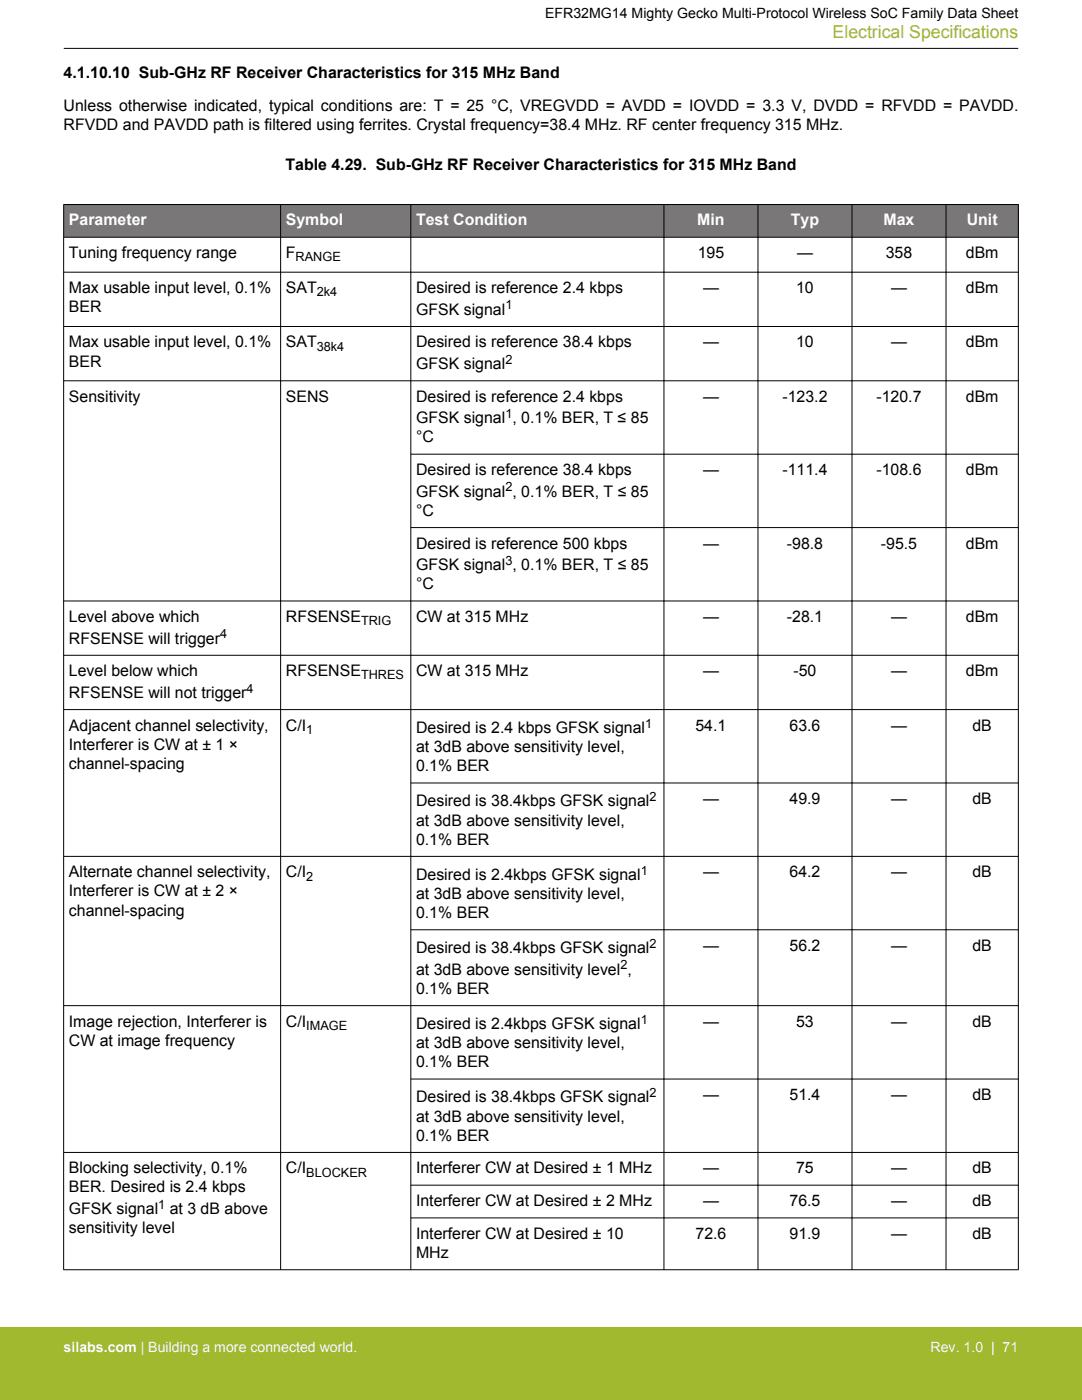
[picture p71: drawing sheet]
<svg xmlns="http://www.w3.org/2000/svg" width="216mm" height="279mm" viewBox="0 0 216 279" stroke-linecap="round" stroke-linejoin="round" font-family="sans-serif">
<defs><g id="words">
<text font-size="3.5" fill="#a1b92e" x="166.1" y="7.5">Electrical Specifications</text>
<g font-size="3.2">
<text x="12.7" y="15.5">4.1.10.10 Sub-GHz RF Receiver Characteristics for 315 MHz Band</text>
<text x="12.7" y="22.2">Unless otherwise indicated, typical conditions are: T = 25 °C, VREGVDD = AVDD = IOVDD = 3.3 V, DVDD = RFVDD = PAVDD.</text>
<text x="12.7" y="26">RFVDD and PAVDD path is filtered using ferrites. Crystal frequency=38.4 MHz. RF center frequency 315 MHz.</text>
<text x="57" y="34">Table 4.29. Sub-GHz RF Receiver Characteristics for 315 MHz Band</text>
<text x="13.7" y="51.5">Tuning frequency range</text>
<text x="57" y="51.5">F</text>
<text x="139.2" y="51.5">195</text>
<text x="159" y="51.5">—</text>
<text x="176.7" y="51.5">358</text>
<text x="192.7" y="51.5">dBm</text>
<text x="13.7" y="58.5">Max usable input level, 0.1%</text>
<text x="57" y="58.5">SAT</text>
<text x="83" y="58.5">Desired is reference 2.4 kbps</text>
<text x="140.3" y="58.5">—</text>
<text x="158.9" y="58.5">10</text>
<text x="177.8" y="58.5">—</text>
<text x="192.7" y="58.5">dBm</text>
<text x="13.7" y="62.3">BER</text>
<text x="83" y="62.8">GFSK signal</text>
<text x="13.7" y="69.3">Max usable input level, 0.1%</text>
<text x="57" y="69.3">SAT</text>
<text x="83" y="69.3">Desired is reference 38.4 kbps</text>
<text x="140.3" y="69.3">—</text>
<text x="158.9" y="69.3">10</text>
<text x="177.8" y="69.3">—</text>
<text x="192.7" y="69.3">dBm</text>
<text x="13.7" y="73.1">BER</text>
<text x="83" y="73.6">GFSK signal</text>
<text x="13.7" y="80.2">Sensitivity</text>
<text x="57" y="80.2">SENS</text>
<text x="83" y="80.2">Desired is reference 2.4 kbps</text>
<text x="140.3" y="80.2">—</text>
<text x="156.1" y="80.2">-123.2</text>
<text x="174.9" y="80.2">-120.7</text>
<text x="192.7" y="80.2">dBm</text>
<text x="83" y="88.3">°C</text>
<text x="83" y="84.5">GFSK signal , 0.1% BER, T ≤ 85</text>
<text x="83" y="94.8">Desired is reference 38.4 kbps</text>
<text x="140.3" y="94.8">—</text>
<text x="156.1" y="94.8">-111.4</text>
<text x="174.9" y="94.8">-108.6</text>
<text x="192.7" y="94.8">dBm</text>
<text x="83" y="99.1">GFSK signal , 0.1% BER, T ≤ 85</text>
<text x="83" y="102.9">°C</text>
<text x="83" y="109.5">Desired is reference 500 kbps</text>
<text x="83" y="113.8">GFSK signal , 0.1% BER, T ≤ 85</text>
<text x="140.3" y="109.5">—</text>
<text x="157" y="109.5">-98.8</text>
<text x="175.8" y="109.5">-95.5</text>
<text x="192.7" y="109.5">dBm</text>
<text x="83" y="117.6">°C</text>
<text x="13.7" y="124.1">Level above which</text>
<text x="57" y="124.1">RFSENSE</text>
<text x="83" y="124.1">CW at 315 MHz</text>
<text x="140.3" y="124.1">—</text>
<text x="157" y="124.1">-28.1</text>
<text x="177.8" y="124.1">—</text>
<text x="192.7" y="124.1">dBm</text>
<text x="13.7" y="128.4">RFSENSE will trigger</text>
<text x="13.7" y="135">Level below which</text>
<text x="57" y="135">RFSENSE</text>
<text x="83" y="135">CW at 315 MHz</text>
<text x="140.3" y="135">—</text>
<text x="158.3" y="135">-50</text>
<text x="177.8" y="135">—</text>
<text x="192.7" y="135">dBm</text>
<text x="13.7" y="139.3">RFSENSE will not trigger</text>
<text x="13.7" y="145.8">Adjacent channel selectivity,</text>
<text x="13.7" y="149.6">Interferer is CW at ± 1 ×</text>
<text x="57" y="145.8">C/I</text>
<text x="83" y="146.3">Desired is 2.4 kbps GFSK signal</text>
<text x="138.8" y="145.8">54.1</text>
<text x="157.5" y="145.8">63.6</text>
<text x="177.8" y="145.8">—</text>
<text x="194" y="145.8">dB</text>
<text x="13.7" y="153.4">channel-spacing</text>
<text x="83" y="150.1">at 3dB above sensitivity level,</text>
<text x="83" y="153.9">0.1% BER</text>
<text x="83" y="160.9">Desired is 38.4kbps GFSK signal</text>
<text x="140.3" y="160.4">—</text>
<text x="157.5" y="160.4">49.9</text>
<text x="177.8" y="160.4">—</text>
<text x="194" y="160.4">dB</text>
<text x="83" y="164.7">at 3dB above sensitivity level,</text>
<text x="83" y="168.6">0.1% BER</text>
<text x="13.7" y="175.1">Alternate channel selectivity,</text>
<text x="13.7" y="178.9">Interferer is CW at ± 2 ×</text>
<text x="57" y="175.1">C/I</text>
<text x="83" y="175.6">Desired is 2.4kbps GFSK signal</text>
<text x="83" y="179.4">at 3dB above sensitivity level,</text>
<text x="140.3" y="175.1">—</text>
<text x="157.5" y="175.1">64.2</text>
<text x="177.8" y="175.1">—</text>
<text x="194" y="175.1">dB</text>
<text x="13.7" y="182.7">channel-spacing</text>
<text x="83" y="183.2">0.1% BER</text>
<text x="83" y="190.2">Desired is 38.4kbps GFSK signal</text>
<text x="140.3" y="189.7">—</text>
<text x="157.5" y="189.7">56.2</text>
<text x="177.8" y="189.7">—</text>
<text x="194" y="189.7">dB</text>
<text x="83" y="194.5">at 3dB above sensitivity level ,</text>
<text x="83" y="198.3">0.1% BER</text>
<text x="13.7" y="204.9">Image rejection, Interferer is</text>
<text x="13.7" y="208.7">CW at image frequency</text>
<text x="57" y="204.9">C/I</text>
<text x="83" y="209.2">at 3dB above sensitivity level,</text>
<text x="83" y="205.4">Desired is 2.4kbps GFSK signal</text>
<text x="140.3" y="204.9">—</text>
<text x="158.9" y="204.9">53</text>
<text x="177.8" y="204.9">—</text>
<text x="194" y="204.9">dB</text>
<text x="83" y="213">0.1% BER</text>
<text x="83" y="220">Desired is 38.4kbps GFSK signal</text>
<text x="140.3" y="219.5">—</text>
<text x="157.5" y="219.5">51.4</text>
<text x="177.8" y="219.5">—</text>
<text x="194" y="219.5">dB</text>
<text x="83" y="223.8">at 3dB above sensitivity level,</text>
<text x="83" y="227.6">0.1% BER</text>
<text x="13.7" y="234.2">Blocking selectivity, 0.1%</text>
<text x="13.7" y="238">BER. Desired is 2.4 kbps</text>
<text x="57" y="234.2">C/I</text>
<text x="83" y="234.2">Interferer CW at Desired ± 1 MHz</text>
<text x="140.3" y="234.2">—</text>
<text x="158.9" y="234.2">75</text>
<text x="177.8" y="234.2">—</text>
<text x="194" y="234.2">dB</text>
<text x="13.7" y="242.3">GFSK signal</text>
<text x="33.9" y="242.3">at 3 dB above</text>
<text x="83" y="240.7">Interferer CW at Desired ± 2 MHz</text>
<text x="140.3" y="240.7">—</text>
<text x="157.5" y="240.7">76.5</text>
<text x="177.8" y="240.7">—</text>
<text x="194" y="240.7">dB</text>
<text x="13.7" y="246.1">sensitivity level</text>
<text x="83" y="247.2">Interferer CW at Desired ± 10</text>
<text x="83" y="251.1">MHz</text>
<text x="138.8" y="247.2">72.6</text>
<text x="157.5" y="247.2">91.9</text>
<text x="177.8" y="247.2">—</text>
<text x="194" y="247.2">dB</text>
</g>
<g font-size="3.2" fill="#fff">
<text x="13.7" y="45">Parameter</text>
<text x="57" y="45">Symbol</text>
<text x="83" y="45">Test Condition</text>
<text x="139.1" y="45">Min</text>
<text x="157.8" y="45">Typ</text>
<text x="176.3" y="45">Max</text>
<text x="192.9" y="45">Unit</text>
</g>
<text font-size="2.8" x="108.8" y="3.5">EFR32MG14 Mighty Gecko Multi-Protocol Wireless SoC Family Data Sheet</text>
<g font-size="2.8" fill="#fff">
<text x="12.7" y="269.9">silabs.com | Building a more connected world.</text>
<text x="185.7" y="269.9">Rev. 1.0 | 71</text>
</g>
<g font-size="2.5">
<text x="59" y="52.2">RANGE</text>
<text x="63.2" y="59.1">2k4</text>
<text x="100.8" y="61.7">1</text>
<text x="63.2" y="70">38k4</text>
<text x="100.8" y="72.6">2</text>
<text x="100.8" y="83.4">1</text>
<text x="100.8" y="98.1">2</text>
<text x="100.8" y="112.7">3</text>
<text x="72" y="124.8">TRIG</text>
<text x="43.9" y="127.4">4</text>
<text x="72" y="135.6">THRES</text>
<text x="49.2" y="138.2">4</text>
<text x="61.1" y="146.4">1</text>
<text x="128.7" y="145.2">1</text>
<text x="129.6" y="159.9">2</text>
<text x="61.1" y="175.7">2</text>
<text x="127.8" y="174.5">1</text>
<text x="129.6" y="189.2">2</text>
<text x="123.8" y="193.5">2</text>
<text x="61.1" y="205.5">IMAGE</text>
<text x="127.8" y="204.3">1</text>
<text x="129.6" y="219">2</text>
<text x="61.1" y="234.8">BLOCKER</text>
<text x="31.6" y="241.2">1</text>
</g>
</g></defs>
<g fill="#797777">
<path d="M12.7 40.8h190.5v6.6h-190.5z" fill-rule="evenodd"/>
<path d="M12.7 40.8h190.5v6.6h-190.5z" fill-rule="evenodd"/>
</g>
<g fill="none" stroke="#000" stroke-width=".2">
<path d="M12.7 9.7h190.5M12.7 40.8h190.5M12.7 47.4h190.5M12.7 54.3h190.5M12.7 40.8v212.6M56 40.8v212.6M82 40.8v212.6M132.5 40.8v212.6M151.2 40.8v212.6M170 40.8v212.6M188.8 40.8v212.6M203.2 40.8v212.6"/>
<path d="M12.7 65.2h190.5M12.7 76h190.5M81.9 90.6h121.3M81.9 105.3h121.3M203.2 119.9h-190.5M12.7 130.8h190.5M12.7 141.6h190.5M81.9 156.3h121.3M203.2 170.9h-190.5M81.9 185.6h121.3M81.9 215.3h121.3M203.2 200.7h-190.5"/>
<path d="M81.9 236.5h121.3M203.2 230h-190.5M12.7 253.4h190.5M81.9 243.1h121.3"/>
</g>
<path d="M0 264.9h215.9v14.5h-215.9z" fill="#a1b92e"/>
<use href="#words"/>
</svg>
